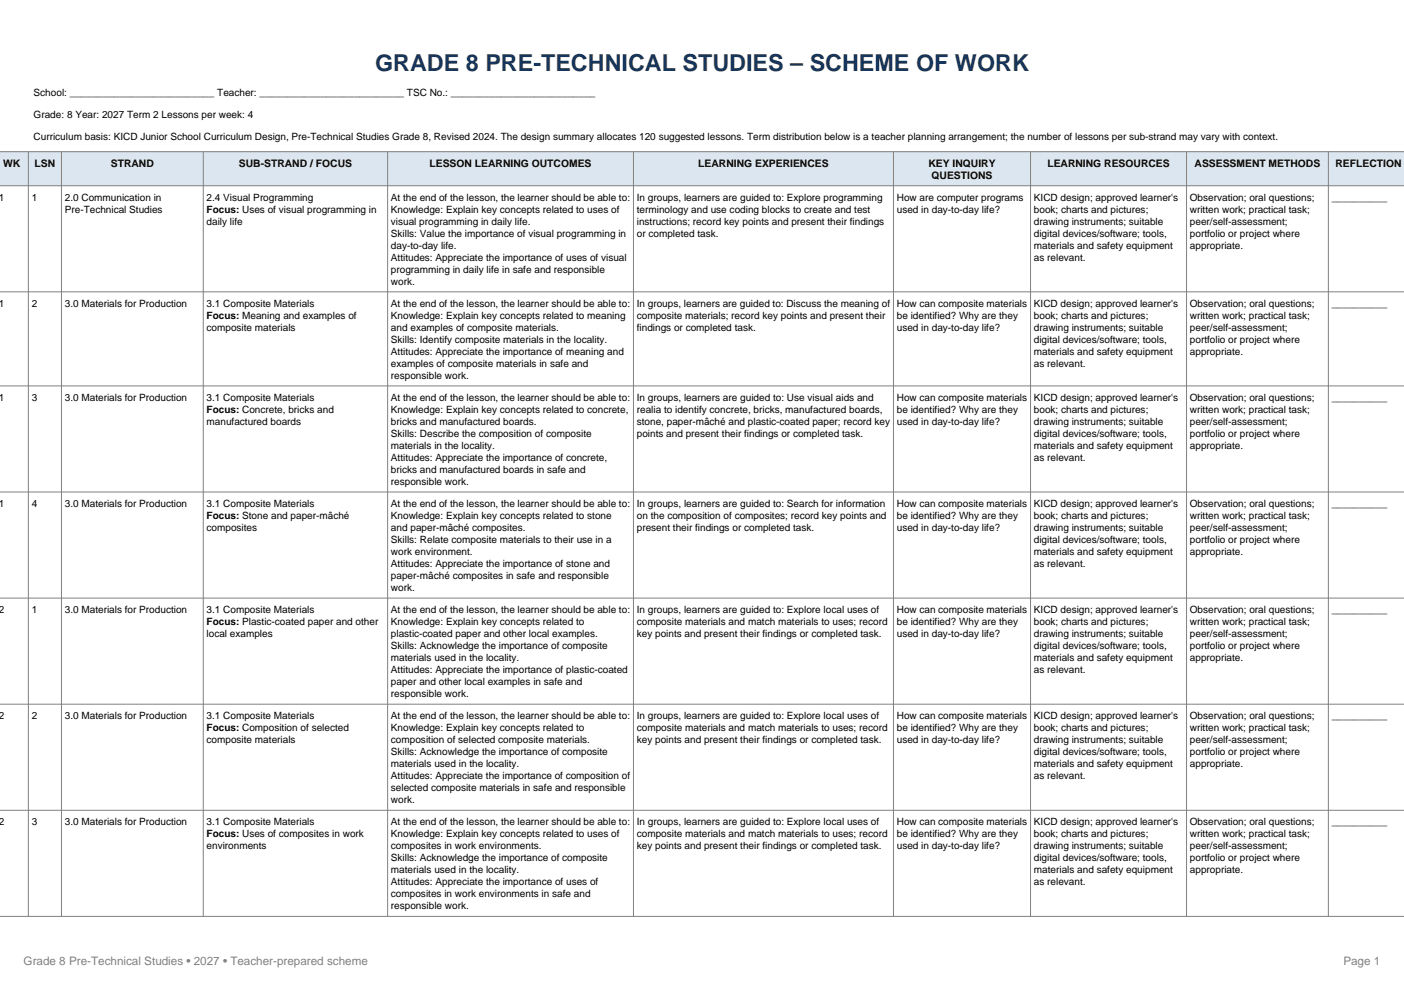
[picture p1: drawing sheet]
<svg xmlns="http://www.w3.org/2000/svg" width="297mm" height="210mm" viewBox="0 0 297 210" stroke-linecap="round" stroke-linejoin="round" font-family="sans-serif">
<defs><g id="words">
<text font-size="4.9" fill="#17365d" x="79.4" y="15.1">GRADE 8 PRE-TECHNICAL STUDIES – SCHEME OF WORK</text>
<g font-size="2.5" fill="#808080">
<text x="5" y="204">Grade 8 Pre-Technical Studies • 2027 • Teacher-prepared scheme</text>
<text x="284.2" y="204">Page 1</text>
</g>
<g font-size="2.2">
<text x=".7" y="35.3">WK</text>
<text x="7.3" y="35.3">LSN</text>
<text x="23.4" y="35.3">STRAND</text>
<text x="50.5" y="35.3">SUB-STRAND / FOCUS</text>
<text x="90.9" y="35.3">LESSON LEARNING OUTCOMES</text>
<text x="147.7" y="35.3">LEARNING EXPERIENCES</text>
<text x="196.4" y="35.3">KEY INQUIRY</text>
<text x="221.6" y="35.3">LEARNING RESOURCES</text>
<text x="252.7" y="35.3">ASSESSMENT METHODS</text>
<text x="282.5" y="35.3">REFLECTION</text>
<text x="197.1" y="37.9">QUESTIONS</text>
</g>
<g font-size="2.1">
<text x="7.1" y="20.3">School: __________________________ Teacher: __________________________ TSC No.: __________________________</text>
<text x="7.1" y="25">Grade: 8 Year: 2027 Term 2 Lessons per week: 4</text>
<text x="7.1" y="29.7">Curriculum basis: KICD Junior School Curriculum Design, Pre-Technical Studies Grade 8, Revised 2024. The design summary allocates 120 suggested lessons. Term distribution below is a teacher planning arrangement; the number of lessons per sub-strand may vary with context.</text>
<text x="-.3" y="42.5">1</text>
<text x="6.7" y="42.5">1</text>
<text x="13.7" y="42.5">2.0 Communication in</text>
<text x="13.7" y="45">Pre-Technical Studies</text>
<text x="43.7" y="42.5">2.4 Visual Programming</text>
<text x="43.7" y="45">Focus: Uses of visual programming in</text>
<text x="43.7" y="47.5">daily life</text>
<text x="82.7" y="42.5">At the end of the lesson, the learner should be able to:</text>
<text x="82.7" y="45">Knowledge: Explain key concepts related to uses of</text>
<text x="82.7" y="47.5">visual programming in daily life.</text>
<text x="134.7" y="42.5">In groups, learners are guided to: Explore programming</text>
<text x="134.7" y="45">terminology and use coding blocks to create and test</text>
<text x="134.7" y="47.5">instructions; record key points and present their findings</text>
<text x="189.7" y="42.5">How are computer programs</text>
<text x="189.7" y="45">used in day-to-day life?</text>
<text x="218.7" y="42.5">KICD design; approved learner's</text>
<text x="218.7" y="45">book; charts and pictures;</text>
<text x="218.7" y="47.5">drawing instruments; suitable</text>
<text x="251.7" y="42.5">Observation; oral questions;</text>
<text x="251.7" y="45">written work; practical task;</text>
<text x="251.7" y="47.5">peer/self-assessment;</text>
<text x="281.7" y="42.5">__________</text>
<text x="82.7" y="50.1">Skills: Value the importance of visual programming in</text>
<text x="82.7" y="52.6">day-to-day life.</text>
<text x="134.7" y="50.1">or completed task.</text>
<text x="218.7" y="50.1">digital devices/software; tools,</text>
<text x="218.7" y="52.6">materials and safety equipment</text>
<text x="251.7" y="50.1">portfolio or project where</text>
<text x="251.7" y="52.6">appropriate.</text>
<text x="82.7" y="55.2">Attitudes: Appreciate the importance of uses of visual</text>
<text x="82.7" y="57.7">programming in daily life in safe and responsible</text>
<text x="218.7" y="55.2">as relevant.</text>
<text x="-.3" y="64.9">1</text>
<text x="6.7" y="64.9">2</text>
<text x="13.7" y="64.9">3.0 Materials for Production</text>
<text x="43.7" y="64.9">3.1 Composite Materials</text>
<text x="82.7" y="60.2">work.</text>
<text x="82.7" y="64.9">At the end of the lesson, the learner should be able to:</text>
<text x="134.7" y="64.9">In groups, learners are guided to: Discuss the meaning of</text>
<text x="189.7" y="64.9">How can composite materials</text>
<text x="218.7" y="64.9">KICD design; approved learner's</text>
<text x="251.7" y="64.9">Observation; oral questions;</text>
<text x="281.7" y="64.9">__________</text>
<text x="43.7" y="67.4">Focus: Meaning and examples of</text>
<text x="43.7" y="70">composite materials</text>
<text x="82.7" y="67.4">Knowledge: Explain key concepts related to meaning</text>
<text x="82.7" y="70">and examples of composite materials.</text>
<text x="134.7" y="67.4">composite materials; record key points and present their</text>
<text x="134.7" y="70">findings or completed task.</text>
<text x="189.7" y="67.4">be identified? Why are they</text>
<text x="189.7" y="70">used in day-to-day life?</text>
<text x="218.7" y="67.4">book; charts and pictures;</text>
<text x="218.7" y="70">drawing instruments; suitable</text>
<text x="251.7" y="67.4">written work; practical task;</text>
<text x="251.7" y="70">peer/self-assessment;</text>
<text x="82.7" y="72.5">Skills: Identify composite materials in the locality.</text>
<text x="82.7" y="75.1">Attitudes: Appreciate the importance of meaning and</text>
<text x="82.7" y="77.6">examples of composite materials in safe and</text>
<text x="218.7" y="72.5">digital devices/software; tools,</text>
<text x="218.7" y="75.1">materials and safety equipment</text>
<text x="218.7" y="77.6">as relevant.</text>
<text x="251.7" y="72.5">portfolio or project where</text>
<text x="251.7" y="75.1">appropriate.</text>
<text x="82.7" y="80.1">responsible work.</text>
<text x="-.3" y="84.8">1</text>
<text x="6.7" y="84.8">3</text>
<text x="13.7" y="84.8">3.0 Materials for Production</text>
<text x="43.7" y="84.8">3.1 Composite Materials</text>
<text x="43.7" y="87.3">Focus: Concrete, bricks and</text>
<text x="43.7" y="89.9">manufactured boards</text>
<text x="82.7" y="84.8">At the end of the lesson, the learner should be able to:</text>
<text x="82.7" y="87.3">Knowledge: Explain key concepts related to concrete,</text>
<text x="82.7" y="89.9">bricks and manufactured boards.</text>
<text x="134.7" y="84.8">In groups, learners are guided to: Use visual aids and</text>
<text x="134.7" y="87.3">realia to identify concrete, bricks, manufactured boards,</text>
<text x="134.7" y="89.9">stone, paper-mâché and plastic-coated paper; record key</text>
<text x="189.7" y="84.8">How can composite materials</text>
<text x="189.7" y="87.3">be identified? Why are they</text>
<text x="189.7" y="89.9">used in day-to-day life?</text>
<text x="218.7" y="84.8">KICD design; approved learner's</text>
<text x="218.7" y="87.3">book; charts and pictures;</text>
<text x="218.7" y="89.9">drawing instruments; suitable</text>
<text x="251.7" y="84.8">Observation; oral questions;</text>
<text x="251.7" y="87.3">written work; practical task;</text>
<text x="251.7" y="89.9">peer/self-assessment;</text>
<text x="281.7" y="84.8">__________</text>
<text x="82.7" y="92.4">Skills: Describe the composition of composite</text>
<text x="82.7" y="94.9">materials in the locality.</text>
<text x="134.7" y="92.4">points and present their findings or completed task.</text>
<text x="218.7" y="92.4">digital devices/software; tools,</text>
<text x="218.7" y="94.9">materials and safety equipment</text>
<text x="251.7" y="92.4">portfolio or project where</text>
<text x="251.7" y="94.9">appropriate.</text>
<text x="82.7" y="97.5">Attitudes: Appreciate the importance of concrete,</text>
<text x="82.7" y="100">bricks and manufactured boards in safe and</text>
<text x="218.7" y="97.5">as relevant.</text>
<text x="-.3" y="107.2">1</text>
<text x="6.7" y="107.2">4</text>
<text x="13.7" y="107.2">3.0 Materials for Production</text>
<text x="43.7" y="107.2">3.1 Composite Materials</text>
<text x="82.7" y="102.6">responsible work.</text>
<text x="82.7" y="107.2">At the end of the lesson, the learner should be able to:</text>
<text x="134.7" y="107.2">In groups, learners are guided to: Search for information</text>
<text x="189.7" y="107.2">How can composite materials</text>
<text x="218.7" y="107.2">KICD design; approved learner's</text>
<text x="251.7" y="107.2">Observation; oral questions;</text>
<text x="281.7" y="107.2">__________</text>
<text x="43.7" y="109.8">Focus: Stone and paper-mâché</text>
<text x="43.7" y="112.3">composites</text>
<text x="82.7" y="109.8">Knowledge: Explain key concepts related to stone</text>
<text x="82.7" y="112.3">and paper-mâché composites.</text>
<text x="134.7" y="109.8">on the composition of composites; record key points and</text>
<text x="134.7" y="112.3">present their findings or completed task.</text>
<text x="189.7" y="109.8">be identified? Why are they</text>
<text x="189.7" y="112.3">used in day-to-day life?</text>
<text x="218.7" y="109.8">book; charts and pictures;</text>
<text x="218.7" y="112.3">drawing instruments; suitable</text>
<text x="251.7" y="109.8">written work; practical task;</text>
<text x="251.7" y="112.3">peer/self-assessment;</text>
<text x="82.7" y="114.8">Skills: Relate composite materials to their use in a</text>
<text x="82.7" y="117.4">work environment.</text>
<text x="82.7" y="119.9">Attitudes: Appreciate the importance of stone and</text>
<text x="218.7" y="114.8">digital devices/software; tools,</text>
<text x="218.7" y="117.4">materials and safety equipment</text>
<text x="218.7" y="119.9">as relevant.</text>
<text x="251.7" y="114.8">portfolio or project where</text>
<text x="251.7" y="117.4">appropriate.</text>
<text x="82.7" y="122.5">paper-mâché composites in safe and responsible</text>
<text x="82.7" y="125">work.</text>
<text x="-.3" y="129.7">2</text>
<text x="6.7" y="129.7">1</text>
<text x="13.7" y="129.7">3.0 Materials for Production</text>
<text x="43.7" y="129.7">3.1 Composite Materials</text>
<text x="82.7" y="129.7">At the end of the lesson, the learner should be able to:</text>
<text x="134.7" y="129.7">In groups, learners are guided to: Explore local uses of</text>
<text x="189.7" y="129.7">How can composite materials</text>
<text x="218.7" y="129.7">KICD design; approved learner's</text>
<text x="251.7" y="129.7">Observation; oral questions;</text>
<text x="281.7" y="129.7">__________</text>
<text x="43.7" y="132.2">Focus: Plastic-coated paper and other</text>
<text x="43.7" y="134.7">local examples</text>
<text x="82.7" y="132.2">Knowledge: Explain key concepts related to</text>
<text x="82.7" y="134.7">plastic-coated paper and other local examples.</text>
<text x="82.7" y="137.3">Skills: Acknowledge the importance of composite</text>
<text x="134.7" y="132.2">composite materials and match materials to uses; record</text>
<text x="134.7" y="134.7">key points and present their findings or completed task.</text>
<text x="189.7" y="132.2">be identified? Why are they</text>
<text x="189.7" y="134.7">used in day-to-day life?</text>
<text x="218.7" y="132.2">book; charts and pictures;</text>
<text x="218.7" y="134.7">drawing instruments; suitable</text>
<text x="218.7" y="137.3">digital devices/software; tools,</text>
<text x="251.7" y="132.2">written work; practical task;</text>
<text x="251.7" y="134.7">peer/self-assessment;</text>
<text x="251.7" y="137.3">portfolio or project where</text>
<text x="82.7" y="139.8">materials used in the locality.</text>
<text x="82.7" y="142.4">Attitudes: Appreciate the importance of plastic-coated</text>
<text x="218.7" y="139.8">materials and safety equipment</text>
<text x="218.7" y="142.4">as relevant.</text>
<text x="251.7" y="139.8">appropriate.</text>
<text x="82.7" y="144.9">paper and other local examples in safe and</text>
<text x="82.7" y="147.4">responsible work.</text>
<text x="-.3" y="152.1">2</text>
<text x="6.7" y="152.1">2</text>
<text x="13.7" y="152.1">3.0 Materials for Production</text>
<text x="43.7" y="152.1">3.1 Composite Materials</text>
<text x="43.7" y="154.6">Focus: Composition of selected</text>
<text x="82.7" y="152.1">At the end of the lesson, the learner should be able to:</text>
<text x="82.7" y="154.6">Knowledge: Explain key concepts related to</text>
<text x="134.7" y="152.1">In groups, learners are guided to: Explore local uses of</text>
<text x="134.7" y="154.6">composite materials and match materials to uses; record</text>
<text x="189.7" y="152.1">How can composite materials</text>
<text x="189.7" y="154.6">be identified? Why are they</text>
<text x="218.7" y="152.1">KICD design; approved learner's</text>
<text x="218.7" y="154.6">book; charts and pictures;</text>
<text x="251.7" y="152.1">Observation; oral questions;</text>
<text x="251.7" y="154.6">written work; practical task;</text>
<text x="281.7" y="152.1">__________</text>
<text x="43.7" y="157.2">composite materials</text>
<text x="82.7" y="157.2">composition of selected composite materials.</text>
<text x="82.7" y="159.7">Skills: Acknowledge the importance of composite</text>
<text x="134.7" y="157.2">key points and present their findings or completed task.</text>
<text x="189.7" y="157.2">used in day-to-day life?</text>
<text x="218.7" y="157.2">drawing instruments; suitable</text>
<text x="218.7" y="159.7">digital devices/software; tools,</text>
<text x="251.7" y="157.2">peer/self-assessment;</text>
<text x="251.7" y="159.7">portfolio or project where</text>
<text x="82.7" y="162.3">materials used in the locality.</text>
<text x="82.7" y="164.8">Attitudes: Appreciate the importance of composition of</text>
<text x="82.7" y="167.3">selected composite materials in safe and responsible</text>
<text x="218.7" y="162.3">materials and safety equipment</text>
<text x="218.7" y="164.8">as relevant.</text>
<text x="251.7" y="162.3">appropriate.</text>
<text x="82.7" y="169.9">work.</text>
<text x="-.3" y="174.5">2</text>
<text x="6.7" y="174.5">3</text>
<text x="13.7" y="174.5">3.0 Materials for Production</text>
<text x="43.7" y="174.5">3.1 Composite Materials</text>
<text x="43.7" y="177.1">Focus: Uses of composites in work</text>
<text x="43.7" y="179.6">environments</text>
<text x="82.7" y="174.5">At the end of the lesson, the learner should be able to:</text>
<text x="82.7" y="177.1">Knowledge: Explain key concepts related to uses of</text>
<text x="82.7" y="179.6">composites in work environments.</text>
<text x="134.7" y="174.5">In groups, learners are guided to: Explore local uses of</text>
<text x="134.7" y="177.1">composite materials and match materials to uses; record</text>
<text x="134.7" y="179.6">key points and present their findings or completed task.</text>
<text x="189.7" y="174.5">How can composite materials</text>
<text x="189.7" y="177.1">be identified? Why are they</text>
<text x="189.7" y="179.6">used in day-to-day life?</text>
<text x="218.7" y="174.5">KICD design; approved learner's</text>
<text x="218.7" y="177.1">book; charts and pictures;</text>
<text x="218.7" y="179.6">drawing instruments; suitable</text>
<text x="251.7" y="174.5">Observation; oral questions;</text>
<text x="251.7" y="177.1">written work; practical task;</text>
<text x="251.7" y="179.6">peer/self-assessment;</text>
<text x="281.7" y="174.5">__________</text>
<text x="82.7" y="182.2">Skills: Acknowledge the importance of composite</text>
<text x="82.7" y="184.7">materials used in the locality.</text>
<text x="218.7" y="182.2">digital devices/software; tools,</text>
<text x="218.7" y="184.7">materials and safety equipment</text>
<text x="251.7" y="182.2">portfolio or project where</text>
<text x="251.7" y="184.7">appropriate.</text>
<text x="82.7" y="187.2">Attitudes: Appreciate the importance of uses of</text>
<text x="82.7" y="189.8">composites in work environments in safe and</text>
<text x="218.7" y="187.2">as relevant.</text>
<text x="82.7" y="192.3">responsible work.</text>
</g>
</g></defs>
<path d="M-.1 32.1h297.2v7.2h-297.2z" fill-rule="evenodd" fill="#dce6f1"/>
<g fill="none" stroke="#808080" stroke-width=".21">
<path d="M-.1 32.1h297.2M-.1 39.3h297.2M6 32.1v161.7M13 32.1v161.7M43 32.1v161.7M82 32.1v161.7M134 32.1v161.7M189 32.1v161.7M218 32.1v161.7M251 32.1v161.7M281 32.1v161.7M-.1 61.7h297.2"/>
<path d="M-.1 81.6h297.2M-.1 104.1h297.2M-.1 126.5h297.2M-.1 148.9h297.2M-.1 171.4h297.2M-.1 193.8h297.2"/>
</g>
<use href="#words"/>
</svg>
